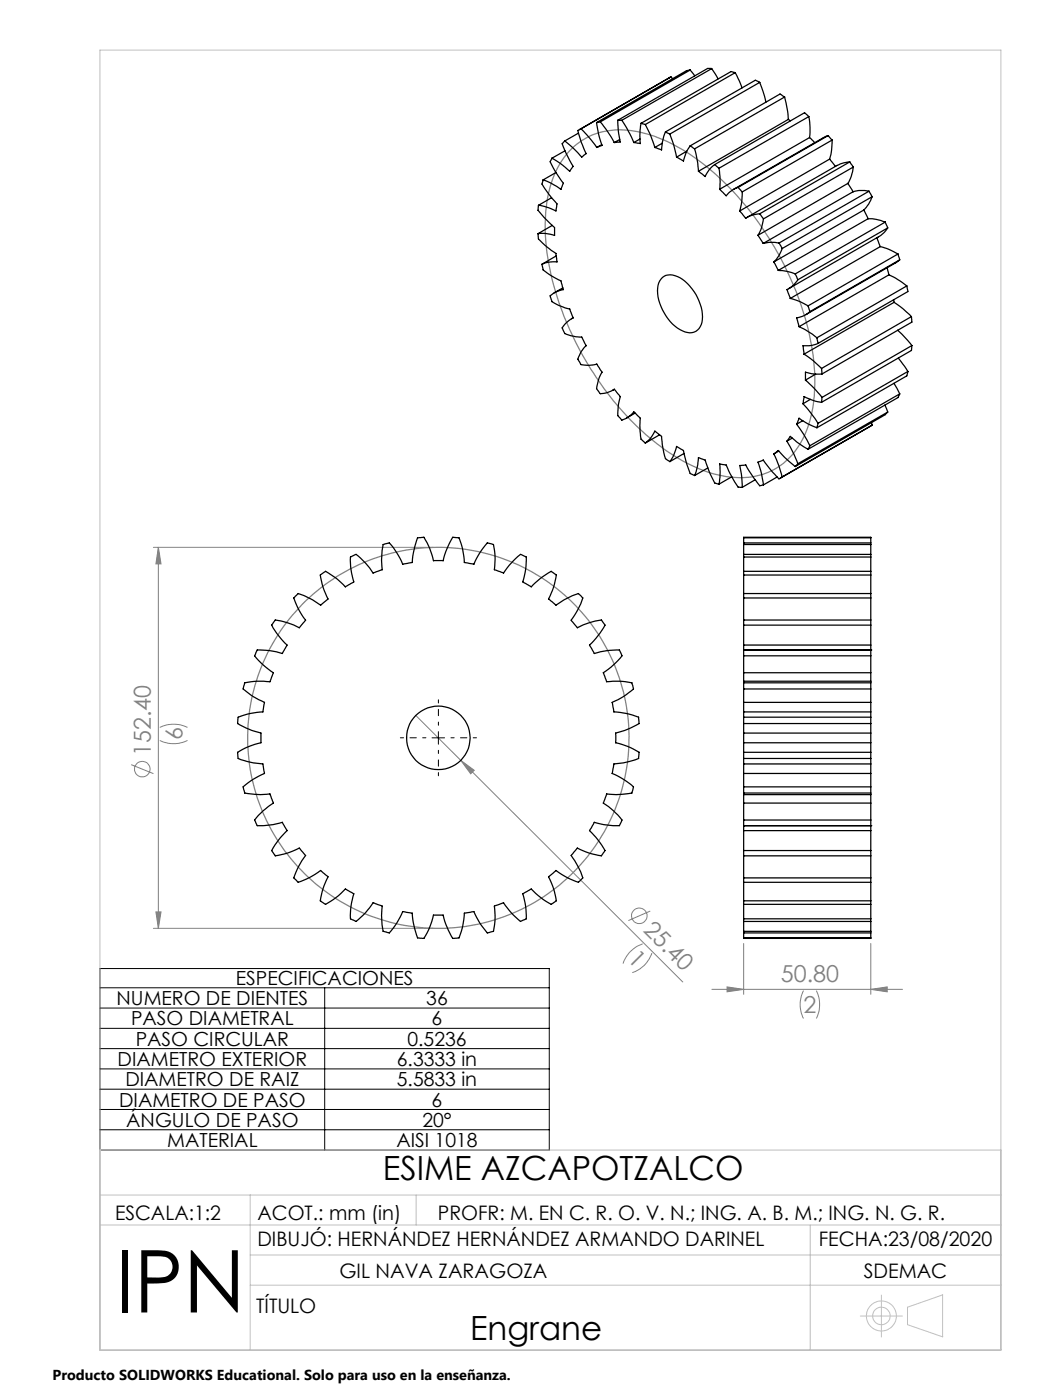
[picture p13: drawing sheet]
<svg xmlns="http://www.w3.org/2000/svg" width="210mm" height="280mm" viewBox="0 0 210 280" stroke-linecap="round" stroke-linejoin="round" font-family="sans-serif">
<defs><g id="words">
<text font-size="17.3" x="23" y="262.5">IPN</text>
<g font-size="6.7">
<text x="76.5" y="236.1">ESIME AZCAPOTZALCO</text>
<text x="93.9" y="268">Engrane</text>
</g>
<g font-size="4.7" fill="#808080">
<text x="36.5" y="148.1" transform="rotate(-90 36.5 148.1)">6</text>
<text x="30.2" y="151.2" transform="rotate(-90 30.2 151.2)">152.40</text>
<text x="125.2" y="192" transform="rotate(45 125.2 192)">1</text>
<text x="128.4" y="186.2" transform="rotate(45 128.4 186.2)">25.40</text>
<text x="156" y="196.4">50.80</text>
<text x="160.6" y="202.7">2</text>
</g>
<g font-size="4">
<text x="23" y="244">ESCALA:1:2</text>
<text x="51.4" y="244">ACOT.: mm (in)</text>
<text x="87.5" y="244">PROFR: M. EN C. R. O. V. N.; ING. A. B. M.; ING. N. G. R.</text>
<text x="51.4" y="249.3">DIBUJÓ: HERNÁNDEZ HERNÁNDEZ ARMANDO DARINEL</text>
<text x="163.6" y="249.2">FECHA:23/08/2020</text>
<text x="67.8" y="255.6">GIL NAVA ZARAGOZA</text>
<text x="172.6" y="255.6">SDEMAC</text>
<text x="51.2" y="262.6">TÍTULO</text>
</g>
<g font-size="3.9">
<text x="47.1" y="197.1">ESPECIFICACIONES</text>
<text x="23.3" y="201">NUMERO DE DIENTES</text>
<text x="85.2" y="201">36</text>
<text x="26.2" y="205.1">PASO DIAMETRAL</text>
<text x="27.1" y="209.1">PASO CIRCULAR</text>
<text x="81.4" y="209.1">0.5236</text>
<text x="86.2" y="205.1">6</text>
<text x="23.5" y="213.2">DIAMETRO EXTERIOR</text>
<text x="79.3" y="213.2">6.3333 in</text>
<text x="23.8" y="221.3">DIAMETRO DE PASO</text>
<text x="25.1" y="217.3">DIAMETRO DE RAIZ</text>
<text x="79.3" y="217.3">5.5833 in</text>
<text x="86.2" y="221.3">6</text>
<text x="25.2" y="225.4">ÁNGULO DE PASO</text>
<text x="84.4" y="225.4">20°</text>
<text x="33.4" y="229.4">MATERIAL</text>
<text x="79.2" y="229.4">AISI 1018</text>
</g>
<text font-size="2.9" x="10.5" y="276">Producto SOLIDWORKS Educational. Solo para uso en la enseñanza.</text>
</g></defs>
<g fill="none" stroke="#808080" stroke-width=".2">
<path d="M30.7 109.5h55.9M31.6 109.5v76.2M31.6 109.5l.6 3.3h-1zM26.2 152.9l4.5 1.8M31.9 148.1a6.4 6.4 0 0 0 5.6 0M31.9 145.5a6.4 6.4 0 0 1 5.6 0M83.1 143.1l9 9M92.1 152.1l2.7 2-.7 .7zM92.1 152.1l44.3 44.3M30.7 185.7h55.9M31.2 182.4h1l-.6 3.3zM128.4 188.8a6.2 6.2 0 0 0-3.9 3.9"/>
<path d="M129.9 182.2l-4.3 1.9M130.2 190.6a6 6 0 0 1-3.9 3.9M142.2 197.9h38.1M145.3 197.4l3.3 .5-3.3 .5zM148.6 188.7v10.2M160.5 198.1a6.1 6.1 0 0 0 0 5.6M163.1 198.1a6.4 6.4 0 0 1 0 5.6M174 197.9l3.3-.5v1zM174 188.7v10.2"/>
<circle cx="28.4" cy="153.8" r="1.55"/>
<circle cx="127.7" cy="183.2" r="1.55"/>
</g>
<g fill="none" stroke="#c0c0c0" stroke-width=".2">
<path d="M20 10h180v260h-180zM20 239h180M20 230h180M50 239v31M83.1 239v6M20 245h180M50 251h150M50 257h150M161.9 245v25M176.1 259v8.4M171.9 263.2h8.4M181.3 261.4l7-2.4v8.4l-7-2.5z"/>
<circle cx="176.1" cy="263.2" r="2.99"/>
<circle cx="176.1" cy="263.2" r="1.76"/>
</g>
<g fill="none" stroke="#808080" stroke-width=".25">
<path d="M113.9 30a14.1 14.1 0 0 1 13.4-3.7 34.5 34.5 0 0 1 16 8.8 62 62 0 0 1 19.3 36.7 27.6 27.6 0 0 1-2.6 16.7 13.8 13.8 0 0 1-14.9 6.8 33.6 33.6 0 0 1-16.7-8.9 62 62 0 0 1-19.2-36.7 28.3 28.3 0 0 1 2.2-16.2l1.4-2.1z"/>
<circle cx="87.6" cy="147.6" r="38.1"/>
</g>
<path d="M86.3 147.6h2.5M87.6 146.3v2.5M20 193.7h89.7v36.3h-89.7zM20 197.6h89.7M64.9 197.6v32.4M20 201.6h89.7M20 205.7h89.7M20 209.7h89.7M20 213.8h89.7M20 217.8h89.7M20 221.9h89.7M20 226h89.7" fill="none" stroke="#000" stroke-width=".2"/>
<path d="M85.1 147.6h-5.1M87.6 145.1v-5.1M87.6 150.1v5.1M90.1 147.6h5.1" fill="none" stroke="#000" stroke-width=".2" stroke-dasharray="15.2 1.3 1.3 1.3" stroke-dashoffset="14.6"/>
<g fill="#808080">
<path d="M92.1 152.1l2.7 2-.7 .7z"/>
<path d="M31.6 109.5l.6 3.3h-1zM31.2 182.4h1l-.6 3.3z"/>
<path d="M145.3 197.4l3.3 .5-3.3 .5zM174 197.9l3.3-.5v1z"/>
</g>
<g fill="none" stroke="#000" stroke-width=".25">
<path d="M134.1 15.4l-.4 .2M134.1 15.4l-18.3 10.5M134.1 15.4l.3 .3M137.9 14l.9 1.2M137.9 14l-.7 .1-18 10.4M137.9 14l-18 10.4M142.2 13.7l1.3 2.1M142.2 13.7h-.8l-18 10.4M142.2 13.7l-18 10.4M146.9 14.5l1.4 3.1M146.9 14.5l-.8-.2-18 10.4M146.9 14.5l-18 10.4"/>
<path d="M151.8 16.5l1.2 3.9M151.8 16.5l-.9-.4-17.9 10.3M151.8 16.5l-18 10.3M156.8 19.4l.6 2.9 .1 1.6M156.8 19.4l-.9-.6-18 10.4M156.8 19.4l-18 10.4M108.5 36l-.2 .8 1.4 2.1 1.6 1.9-.2 1.4a11.2 11.2 0 0 0-3.5-1.1M110.2 39.5l-2.6 1.6M110.3 31.6l-.4 .8 1.2 2.2 1.5 2.1-.5 1.2a12.5 12.5 0 0 0-3.6-1.9M111.1 34.5l-2.6 1.5M112.9 28.2l-.5 .5a17 17 0 0 0 2.1 4.6l-.7 1a16 16 0 0 0-3.5-2.7M112.9 28.2l1.7 1.5 1.6 1.7 .9-.7a15.6 15.6 0 0 1-1.6-4.6l.6-.3 2 2.2 1.1 1.5"/>
<path d="M112.9 30.2l-2.6 1.4M115.6 26.6l-2.7 1.6M119.2 24.5a18.3 18.3 0 0 0 1.1 4.6l-1.1 .4M119.9 24.4l-.7 .1M119.9 24.4l1.2 1.4 1.6 2.7M120.2 28.9l-1 .6M123.4 24.1l.1 2.1 .4 2.2-1.2 .1M123.4 24.1h.8M123.8 27.9l-1.1 .6M124.2 24.1l1.1 1.6 1.3 2.8M127.9 27.8l-1.3 .7M128.1 24.7l-.2 1.4 .1 2.6-1.4-.2"/>
<path d="M128.1 24.7l.8 .2M128.9 24.9l1.1 2.3 .8 2.3M132.3 28.6l-1.5 .9M133 26.4a10.6 10.6 0 0 0-.8 3.6l-1.4-.5M133 26.4l.8 .4M133.8 26.8l.9 2.3 .5 2.3M137.2 30.2l-2 1.2M137.9 29.2a7.5 7.5 0 0 0-1.3 3l-1.4-.8M137.9 29.2l.9 .6M138.8 29.8l.6 2.8 .2 1.7M142.8 32.9a5.4 5.4 0 0 0-1.9 2.4l-1.3-1M142.8 32.9l.9 .8"/>
<path d="M143.7 33.7l.2 1.6-.1 2.6M147.5 37.5a5.4 5.4 0 0 0-2.4 1.7l-1.3-1.3M147.5 37.5l.8 .9M148.3 38.4a12.1 12.1 0 0 1-.5 3.8M157.5 23.9l.4 .3M157.5 23.9l-17.9 10.4M161.6 23.3l-.8-.8-18 10.4M161.6 23.3a12.7 12.7 0 0 1 .1 4.2M161.6 23.3l-17.9 10.4M161.7 27.5l1.1 1M161.7 27.5l-17.9 10.4M165.5 27.1l.8 .9"/>
<path d="M165.5 27.1l-.8 .3-18.2 10.5M165.5 27.1l-18 10.4M165.8 31.8l1.2 1.5M165.8 31.8l-18 10.4M166.3 28a12.1 12.1 0 0 1-.5 3.8M166.3 28l-18 10.4M169.4 36.7l1.1 1.6M169.4 36.7l-18 10.4M169.8 32.4l.7 1M169.8 32.4l-1.2 .2-1.3 .5-18 10.4M169.8 32.4l-18 10.4M170.5 38.3l-18 10.4"/>
<path d="M170.5 33.4a7.5 7.5 0 0 1-1.1 3.3M170.5 33.4l-18 10.4M173.6 38.2l.7 1.1M173.6 38.2a6.5 6.5 0 0 0-3.1 .1M173.6 38.2l-18 10.4M174.3 39.3a6.5 6.5 0 0 1-1.7 2.7M174.3 39.3l-18 10.4M107.5 46.7v.3a1.69 1.69 0 0 0 .9 1.6l2.2 1.8a1.04 1.04 0 0 1 .6 .9l.1 1.1a5.7 5.7 0 0 0-3 .4M107.6 41.1l-.1 1 1.2 1.4 2.1 2v1.6a6.8 6.8 0 0 0-3.3-.4M108.3 52.8v.3a2.17 2.17 0 0 0 1.6 1.9l1.8 1a1.12 1.12 0 0 1 .6 1l.3 .9a5.5 5.5 0 0 0-2.7 1.3l.3 1a8 8 0 0 0 3.6 1.6l.7 1.8M110.3 45.1l-2.8 1.6M111.1 51.2l-2.8 1.6"/>
<path d="M112.5 57.6l-1.8 1M132.4 55.5a3 3 0 0 1 3.5 .1 9.6 9.6 0 0 1 4.4 8.9 2.51 2.51 0 0 1-3.9 1.7 9.5 9.5 0 0 1-4.9-9.1l.3-.9zM147.8 42.2l1.2 1.5a5.6 5.6 0 0 1 2.8-.9M151.4 47.1l1.1 1.6M151.8 42.8l.7 1M152.5 43.8a7.5 7.5 0 0 1-1.1 3.3M154.6 52.4l.9 1.7M155.5 54.1a9.1 9.1 0 0 1 3.4 .7M155.6 48.6a7 7 0 0 0-3.1 .1M155.6 48.6l.7 1.1M156.3 49.7a6 6 0 0 1-1.7 2.7M157.9 59.7a12 12 0 0 1 3.6 1.5"/>
<path d="M158.9 54.8l.5 1.2M159.4 56a5.5 5.5 0 0 1-2.2 1.9l.7 1.8M172.6 42l.9 1.7M172.6 42l-18 10.4M173.5 43.7a8.5 8.5 0 0 1 3.4 .7M173.5 43.7l-18 10.4M175.2 47.6l.7 1.7M175.9 49.3l1.7 .6 1.8 .9M175.9 49.3l-18 10.4M176.9 44.4l.5 1.2M176.9 44.4l-18 10.4M177.2 53.6l.4 1.4"/>
<path d="M177.4 45.6l-.7 .9-.9 .7-18.2 10.6M177.4 45.6l-18 10.4M177.6 55l1.4 .6 2.2 1.6M177.6 55l-17.9 10.3M178.6 59.9v.6M179.4 50.8l.4 1.2M179.4 50.8l-17.9 10.4M179.8 52l-.6 .4-18.2 10.5M179.8 52l-18 10.3M181.2 57.2l.2 1.1-18 10.4M181.2 57.2l-18 10.4M114.5 63.6a5.9 5.9 0 0 0-2.2 2l.2 .3a1.69 1.69 0 0 0 1.7 1.3l2 .2 .9 1.7a4.6 4.6 0 0 0-1.6 2.9l.5 .8a4.9 4.9 0 0 0 3.2 0l1.1 1.6a6.7 6.7 0 0 0-1 3.5l.5 .7a3.9 3.9 0 0 0 2.9-.7l.8 .9a1 1 0 0 1 .2 1.4l-.2 1.9a1.78 1.78 0 0 0 .6 1.8l.1 .1a5.7 5.7 0 0 0 2.4-1.6l1.4 1.2-.1 .5a10.8 10.8 0 0 0 .3 3.8l.7 .7"/>
<path d="M114.5 63.6l-.3 .1M122.8 77.9l-.4 .1M159.7 65.3l1.3 .7 2.2 1.6M160.7 70.8a16.3 16.3 0 0 1 3.4 2.9M160.9 76l1.7 1.6 1.7 1.9M161.5 61.2l.3 1.1M161.8 62.3a4.8 4.8 0 0 1-2.6 1.3l.5 1.7M161.9 79.9l-1.5 .9M163 74.8l-2.1 1.2M163.2 67.6l.2 1.1M163.4 68.7a5.7 5.7 0 0 1-3 .4l.3 1.7M164.1 73.7l.2 1.1"/>
<path d="M164.3 74.8a8.2 8.2 0 0 1-3.4-.4v1.6M164.3 79.5l-.2 1M178.6 76.7l1.2 2.1M178.6 60.5l1.8 1.2 1.7 1.6M178.6 60.5l-17.9 10.3M179.4 66l2.8 3.1M179.5 71.6l1.9 2.7M179.8 78.8l-.4 .7-17.9 10.4M179.8 78.8l-18 10.3M181.4 74.3l-.2 .9-18 10.3M181.4 74.3l-18 10.4M182.1 63.3l.1 1.1-17.9 10.4"/>
<path d="M182.1 63.3l-18 10.4M182.2 69.1l-.1 1-18 10.4M182.2 69.1l-17.9 10.4M126.9 82.6l-1.7 1M128.9 88.6a6 6 0 0 0 1.9-2.4l.9 .7a.93 .93 0 0 1 .5 .9 13.7 13.7 0 0 0 .9 4l.7 .5M131.8 87l-2.9 1.6M133.8 92.3a7.5 7.5 0 0 0 1.4-3l1.4 .8 .5 2.3 .8 2.3 .9 .4M136.7 90.7l-2.9 1.6M138.8 95.1a10.6 10.6 0 0 0 .8-3.6l1.3 .5 .2 .6a16.2 16.2 0 0 0 1.8 4l.8 .2M141.4 93.6l-2.6 1.5M143.7 96.8l.2-1.4-.1-2.6 1.3 .2 .2 .6a15.6 15.6 0 0 0 2.3 3.8l.7 .1M146.2 95.4l-2.5 1.4"/>
<path d="M150.9 96l-2.6 1.5M152.5 97l-.7 .2-1.1-1.5-1.7-2.7-1.2 .1 .4 2.3 .1 2.1M154.6 90.8l.9-.7 1.2 1.3 2.2 1.9M154.6 90.8l1 2.3 .7 2.3M155.3 95.4l-2.8 1.6M155.6 90.2l-1 .6M156.3 95.4l-.7 .4-1.6-1.8-1.5-2-1.1 .4a18.3 18.3 0 0 1 1.1 4.6M157.2 88.2l.7-.9 1.3 1.1 2.3 1.5M157.2 88.2l1.5 2.8 .7 1.7M158.3 87.6l-1.1 .6M159.2 84.8l.5-1.2a12.5 12.5 0 0 0 3.5 1.9M159.2 84.8l1.4 2.1 1.2 2.2"/>
<path d="M159.4 92.7l-.5 .6M160.4 84.1l-1.2 .7M160.4 80.8l1.6 1.8 1.4 2.1M161.8 89.1l-.3 .8M163.4 84.7l-.2 .8M164.1 80.5a10.2 10.2 0 0 1-3.4-1.2l-.3 1.5M174.1 84.5l.2 .5M174.3 85l-18.3 10.6M174.3 85l-18 10.4M176.8 81l.6 1.4M177.4 82.4l-.5 .5-18 10.4M177.4 82.4l-18 10.3"/>
<path d="M59 119.2l.6-.5 1.2 .4 1.7 .9 1.6 1 1.4-1.2-.9-2.3-.6-2.5 .8-.6 .3-.1 2.1 1.3 1.8 1.8 1.7-1-.6-2.5-.1-2.5 1.2-.5 1.8 1.7 1.5 2 1.9-.7-.2-1.9 .4-3.1 1.2-.3 1.5 2 1.2 2.3 1.9-.4 .2-1.9 .8-3 1.2-.1h.1l.6 1.1 .6 1.1 .7 2.4h1.9l.6-1.8 1.4-2.8 1.2 .1 .8 2.4 .3 2.5 1.9 .4 1.1-2.3 1.2-1.6 .4-.4 .6 .1 .6 .2 .2 1.2 .1 1.9-.1 1.9 1.8 .7 1.1-1.5 2.3-2.2 1.2 .5-.2 2.5-.5 2.5 .2 .1 1.5 .9 1.8-1.8 2.1-1.3 1.1 .7-.6 2.5-1 2.3 1.5 1.2 1.6-1 1.7-.9 1.2-.4 .3 .3 .6 .6-.5 1.2-1.9 3.2 1.3 1.6 2.3-1 2.5-.6 .7 1-1 1.6-2.1 2.4 .9 1.7 2.5-.6 2.6-.1 .5 1.2-2.2 2.2-1.6 1.1 .7 1.8 2.6-.1 2.5 .4 .3 1.2-2 1.5-2.3 1.2 .4 1.9 2.5 .3 2.4 .7 .1 1.3-2.9 1.4-1.8 .5v2l2.4 .7 2.3 1.2-.1 1.2-3.1 .9-1.8 .2-.4 1.9 1.7 .8 2.1 1.5 .5 .4-.2 .8-.1 .4-.7 .1-2.5 .2-1.9-.1-.7 1.8 2.1 1.5 1.7 1.9-.5 1.1-3.2-.2-1.9-.4-.8 1.4-.1 .2 1.7 1.9 1.4 2.1-.7 1.1-2.5-.6-2.3-1-1.3 1.5 1.9 3.3 .5 1.2-.6 .5-.3 .4-1.2-.5-1.7-.8-1.6-1.1-1.5 1.3 1 2.3 .6 2.5-1.1 .7-1.6-1-2.3-2.1-1.3 .7-.4 .3 .5 2.4 .2 2.6-1.2 .5-1.8-1.7-1.6-2-1.8 .6 .1 2.5-.3 2.6-1.1 .2-.1 .1-1.2-1.5-1.5-2.8-.3 .1-1.6 .2-.3 2.6-.8 2.4-1.2 .1-1.4-2.8-.6-1.9h-1.9l-1 3-.9 1.7h-.3l-1-.1-.8-3.1-.2-1.9-1.9-.3-1.2 2.3-1.5 2-1.2-.3-.4-3.2 .2-1.9-1.9-.6-1.5 2-1.8 1.7-1.2-.5 .1-2.6 .6-2.4-.4-.3-1.3-.7-1.8 1.7-2.1 1.4-1.1-.7 .6-2.5 .9-2.3-1.4-1.3-2.2 1.4-2.3 1-.8-.8-.1-.1 .7-1.8 1.7-2.7-1.3-1.5-2.3 1-2.5 .6-.7-1.1 1.4-2.1 1.7-1.9-1-1.6-1.8 .4-3.2 .2-.5-1.1 1.7-1.9 2-1.5-.1-.2-.6-1.6-1.9 .1-3.1-.3-.3-1.2 2-1.5 2.2-1.2-.3-1.9-1.9-.2-3-.9-.1-1.2 2.2-1.2 2.4-.7v-2l-3-1-1.6-.9v-.3l.1-1 2.4-.7 2.5-.3 .3-1.9-2.2-1.2-2-1.5 .3-1.2 2.5-.4 2.5 .1 .6-1.5 .1-.3-2-1.5-1.7-1.8 .5-1.2 2.5 .1 2.5 .6 1-1.7-2.1-2.4-.7-1-.3-.6 .1-.1 .6-.9 2.5 .6 2.3 1 1.3-1.6-1.1-1.5-.8-1.7-.5-1.2zM148.6 118.7v.9M148.6 119.6v4.4M148.6 115v3.7M148.6 114.3v.7M148.6 111.4v2.9M148.6 110.9v.5M148.6 108.9v2M148.6 108.6v.3M148.6 107.6v1M148.6 107.6v-.1h25.4v.1M148.6 119.6h25.4"/>
<path d="M148.6 118.7h25.4M148.6 115h25.4M148.6 114.3h25.4M148.6 111.4h25.4M148.6 110.9h25.4M148.6 108.9h25.4M148.6 108.6h25.4M148.6 107.6h25.4M174 118.7v.9M174 119.6v4.4M174 115v3.7M174 114.3v.7"/>
<path d="M174 111.4v2.9M174 110.9v.5M174 108.9v2M174 108.6v.3M174 107.6v1M148.6 137.8v2.7M148.6 136.6v1.2M148.6 136.2v.4M148.6 131.2v3.3M148.6 130v1.2M148.6 130h.1M148.6 134.5v1.7"/>
<path d="M148.6 125v4M148.6 124v1M148.6 129v1M148.6 136.2h25.4M148.6 130h25.4M148.6 137.8h25.4M148.6 136.6h25.4M148.6 134.5h25.4M148.6 131.2h25.4M148.6 129h25.4M148.6 125h25.4M148.6 124h25.4"/>
<path d="M174 137.8v2.7M174 136.6v1.2M174 136.2v.4M174 131.2v3.3M174 130v1.2M174 130h.1M174 134.5v1.7M174 125v4M174 124v1M174 129v1M148.6 150.5v1.2M148.6 148.6v1.9"/>
<path d="M148.6 144.7v1.9M148.6 143.4v1.3M148.6 151.7v1.1M148.6 142.4v1M148.6 154.7v2.7M148.6 157.4v1.2M148.6 158.6v.3M148.6 146.6v2M148.6 152.8v1.9M148.6 140.5v1.9M148.6 158.9v1.7M148.6 158.9h25.4"/>
<path d="M148.6 150.5h25.4M148.6 151.7h25.4M148.6 148.6h25.4M148.6 146.6h25.4M148.6 144.7h25.4M148.6 143.4h25.4M148.6 152.8h25.4M148.6 142.4h25.4M148.6 154.7h25.4M148.6 157.4h25.4M148.6 158.6h25.4M148.6 140.5h25.4"/>
<path d="M174 150.5v1.2M174 148.6v1.9M174 144.7v1.9M174 143.4v1.3M174 151.7v1.1M174 142.4v1M174 154.7v2.7M174 157.4v1.2M174 158.6v.3M174 146.6v2M174 152.8v1.9M174 140.5v1.9"/>
<path d="M174 158.9v1.7M148.6 160.6v3.4M148.6 164v1.1M148.6 165.1h.1M148.6 170.1v1.1M148.6 166.1v4M148.6 165.1v1M148.6 175.6v.9M148.6 171.2v4.4M148.6 176.5v3.7M148.6 165.1h25.4M148.6 160.6h25.4"/>
<path d="M148.6 164h25.4M148.6 170.1h25.4M148.6 171.2h25.4M148.6 166.1h25.4M148.6 176.5h25.4M148.6 175.6h25.4M174 160.6v3.4M174 164v1.1M174 165.1h.1M174 170.1v1.1M174 166.1v4M174 165.1v1"/>
<path d="M174 175.6v.9M174 171.2v4.4M174 176.5v3.7M148.6 180.2v.7M148.6 180.9v2.9M148.6 183.8v.5M148.6 184.3v2M148.6 186.3v.3M148.6 186.6v1M148.6 187.6v.1h25.4v-.1M148.6 180.2h25.4M148.6 180.9h25.4"/>
<path d="M148.6 183.8h25.4M148.6 184.3h25.4M148.6 186.3h25.4M148.6 186.6h25.4M148.6 187.6h25.4M174 180.2v.7M174 180.9v2.9M174 183.8v.5M174 184.3v2M174 186.3v.3M174 186.6v1"/>
<circle cx="87.6" cy="147.6" r="6.3"/>
</g>
<use href="#words"/>
</svg>
